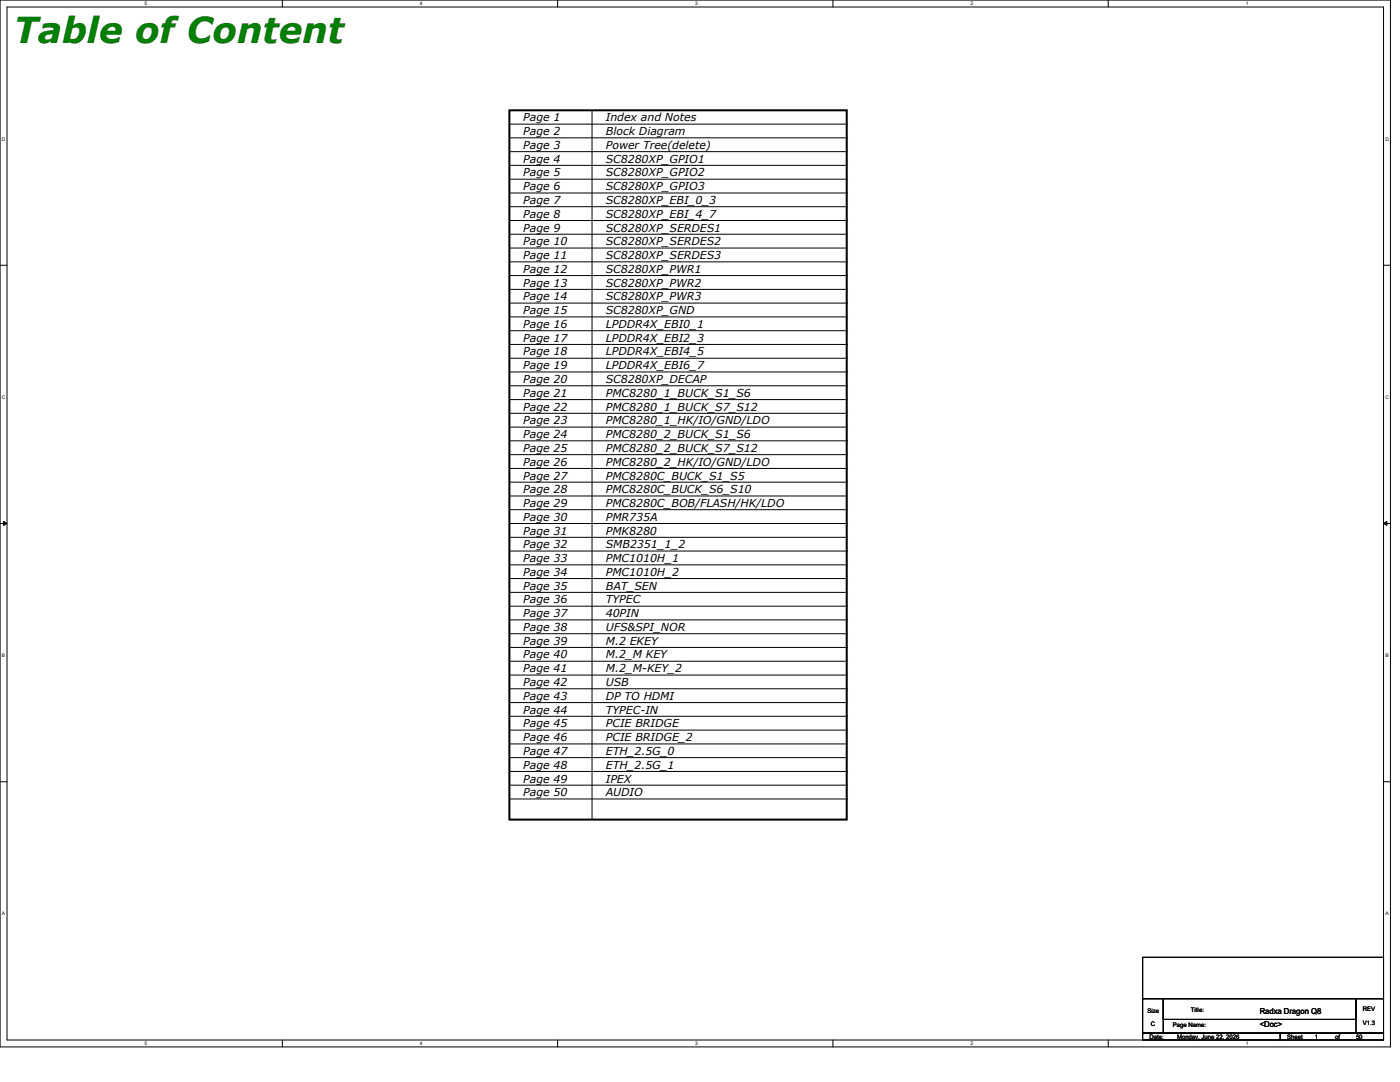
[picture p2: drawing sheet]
<svg xmlns="http://www.w3.org/2000/svg" width="558mm" height="431mm" viewBox="0 0 558 431" stroke-linecap="round" stroke-linejoin="round" font-family="sans-serif">
<defs><g id="words">
<text font-size="14.2" fill="#007f00" x="5.5" y="17.1">Table of Content</text>
<g font-size="4.4">
<text x="208.5" y="48.3">Page 1</text>
<text x="208.5" y="53.8">Page 2</text>
<text x="241.5" y="48.3">Index and Notes</text>
<text x="241.5" y="53.8">Block Diagram</text>
<text x="208.5" y="59.3">Page 3</text>
<text x="241.5" y="59.3">Power Tree(delete)</text>
<text x="208.5" y="64.8">Page 4</text>
<text x="241.5" y="64.8">SC8280XP_GPIO1</text>
<text x="208.5" y="70.3">Page 5</text>
<text x="241.5" y="70.3">SC8280XP_GPIO2</text>
<text x="208.5" y="75.8">Page 6</text>
<text x="241.5" y="75.8">SC8280XP_GPIO3</text>
<text x="208.5" y="81.3">Page 7</text>
<text x="241.5" y="81.3">SC8280XP_EBI_0_3</text>
<text x="208.5" y="86.7">Page 8</text>
<text x="241.5" y="86.7">SC8280XP_EBI_4_7</text>
<text x="208.5" y="92.2">Page 9</text>
<text x="241.5" y="92.2">SC8280XP_SERDES1</text>
<text x="208.5" y="97.7">Page 10</text>
<text x="241.5" y="97.7">SC8280XP_SERDES2</text>
<text x="208.5" y="103.2">Page 11</text>
<text x="241.5" y="103.2">SC8280XP_SERDES3</text>
<text x="208.5" y="108.7">Page 12</text>
<text x="241.5" y="108.7">SC8280XP_PWR1</text>
<text x="208.5" y="119.7">Page 14</text>
<text x="208.5" y="114.2">Page 13</text>
<text x="241.5" y="119.7">SC8280XP_PWR3</text>
<text x="241.5" y="114.2">SC8280XP_PWR2</text>
<text x="208.5" y="125.1">Page 15</text>
<text x="241.5" y="125.1">SC8280XP_GND</text>
<text x="208.5" y="130.6">Page 16</text>
<text x="241.5" y="130.6">LPDDR4X_EBI0_1</text>
<text x="208.5" y="136.1">Page 17</text>
<text x="241.5" y="136.1">LPDDR4X_EBI2_3</text>
<text x="208.5" y="141.6">Page 18</text>
<text x="241.5" y="141.6">LPDDR4X_EBI4_5</text>
<text x="208.5" y="147.1">Page 19</text>
<text x="241.5" y="147.1">LPDDR4X_EBI6_7</text>
<text x="208.5" y="152.6">Page 20</text>
<text x="241.5" y="152.6">SC8280XP_DECAP</text>
<text x="208.5" y="158.1">Page 21</text>
<text x="241.5" y="158.1">PMC8280_1_BUCK_S1_S6</text>
<text x="208.5" y="163.6">Page 22</text>
<text x="241.5" y="163.6">PMC8280_1_BUCK_S7_S12</text>
<text x="208.5" y="169">Page 23</text>
<text x="241.5" y="169">PMC8280_1_HK/IO/GND/LDO</text>
<text x="208.5" y="174.5">Page 24</text>
<text x="241.5" y="174.5">PMC8280_2_BUCK_S1_S6</text>
<text x="208.5" y="185.5">Page 26</text>
<text x="208.5" y="180">Page 25</text>
<text x="241.5" y="185.5">PMC8280_2_HK/IO/GND/LDO</text>
<text x="241.5" y="180">PMC8280_2_BUCK_S7_S12</text>
<text x="208.5" y="191">Page 27</text>
<text x="241.5" y="191">PMC8280C_BUCK_S1_S5</text>
<text x="208.5" y="196.5">Page 28</text>
<text x="241.5" y="196.5">PMC8280C_BUCK_S6_S10</text>
<text x="208.5" y="202">Page 29</text>
<text x="241.5" y="202">PMC8280C_BOB/FLASH/HK/LDO</text>
<text x="208.5" y="207.4">Page 30</text>
<text x="241.5" y="207.4">PMR735A</text>
<text x="208.5" y="212.9">Page 31</text>
<text x="241.5" y="212.9">PMK8280</text>
<text x="208.5" y="218.4">Page 32</text>
<text x="241.5" y="218.4">SMB2351_1_2</text>
<text x="208.5" y="223.9">Page 33</text>
<text x="241.5" y="223.9">PMC1010H_1</text>
<text x="208.5" y="229.4">Page 34</text>
<text x="241.5" y="229.4">PMC1010H_2</text>
<text x="208.5" y="234.9">Page 35</text>
<text x="241.5" y="234.9">BAT_SEN</text>
<text x="208.5" y="240.4">Page 36</text>
<text x="208.5" y="245.9">Page 37</text>
<text x="241.5" y="240.4">TYPEC</text>
<text x="241.5" y="245.9">40PIN</text>
<text x="208.5" y="251.3">Page 38</text>
<text x="241.5" y="251.3">UFS&amp;SPI_NOR</text>
<text x="208.5" y="256.8">Page 39</text>
<text x="241.5" y="256.8">M.2 EKEY</text>
<text x="208.5" y="262.3">Page 40</text>
<text x="241.5" y="262.3">M.2_M KEY</text>
<text x="208.5" y="267.8">Page 41</text>
<text x="241.5" y="267.8">M.2_M-KEY_2</text>
<text x="208.5" y="273.3">Page 42</text>
<text x="241.5" y="273.3">USB</text>
<text x="208.5" y="278.8">Page 43</text>
<text x="241.5" y="278.8">DP TO HDMI</text>
<text x="208.5" y="284.3">Page 44</text>
<text x="241.5" y="284.3">TYPEC-IN</text>
<text x="208.5" y="289.7">Page 45</text>
<text x="241.5" y="289.7">PCIE BRIDGE</text>
<text x="208.5" y="295.2">Page 46</text>
<text x="241.5" y="295.2">PCIE BRIDGE_2</text>
<text x="208.5" y="300.7">Page 47</text>
<text x="241.5" y="300.7">ETH_2.5G_0</text>
<text x="208.5" y="306.2">Page 48</text>
<text x="208.5" y="311.7">Page 49</text>
<text x="241.5" y="306.2">ETH_2.5G_1</text>
<text x="241.5" y="311.7">IPEX</text>
<text x="208.5" y="317.2">Page 50</text>
<text x="241.5" y="317.2">AUDIO</text>
</g>
<g font-size="3.3">
<text x="502.1" y="403.8">Radxa Dragon Q8</text>
<text x="502.1" y="409.3">&lt;Doc&gt;</text>
</g>
<g font-size="2.5">
<text x="457.3" y="403.6">Size</text>
<text x="474.6" y="403.1">Title:</text>
<text x="543.2" y="402.8">REV</text>
<text x="458.2" y="413.8">Date:</text>
<text x="458.7" y="408.9">C</text>
<text x="467.5" y="409.1">Page Name:</text>
<text x="469.1" y="413.8">Monday, June 22, 2026</text>
<text x="513" y="413.8">Sheet</text>
<text x="524" y="413.8">1</text>
<text x="532.2" y="413.8">of</text>
<text x="540.5" y="413.8">50</text>
<text x="543.2" y="408.3">V1.3</text>
</g>
<g font-size="2">
<text x="57.7" y="2.1">5</text>
<text x="167.4" y="2.1">4</text>
<text x="277.1" y="2.1">3</text>
<text x="386.8" y="2.1">2</text>
<text x="496.6" y="2.1">1</text>
<text x=".8" y="56">D</text>
<text x="552.2" y="56">D</text>
<text x=".8" y="158.9">C</text>
<text x="552.2" y="158.9">C</text>
<text x=".8" y="261.7">B</text>
<text x="552.2" y="261.7">B</text>
<text x=".8" y="364.6">A</text>
<text x="552.2" y="364.6">A</text>
<text x="57.7" y="416.3">5</text>
<text x="167.4" y="416.3">4</text>
<text x="277.1" y="416.3">3</text>
<text x="386.8" y="416.3">2</text>
<text x="496.6" y="416.3">1</text>
</g>
</g></defs>
<g fill="none" stroke="#000" stroke-width=".4">
<path d="M0 0h554.2v417h-554.2zM2.8 2.8h548.6v411.5h-548.6zM112.5 0v2.8M222.3 0v2.8M332 0v2.8M441.7 0v2.8M203 54.9h134.5M203 49.4h134.5M236 43.9v282.6M337.5 54.9h.1M337.5 49.4h.1M203 65.9h134.5"/>
<path d="M203 60.4h134.5M203 76.9h134.5M203 71.4h134.5M337.5 65.9h.1M337.5 60.4h.1M337.5 76.9h.1M337.5 71.4h.1M203 93.3h134.5M203 87.8h134.5M203 82.3h134.5M203 98.8h134.5M337.5 93.3h.1"/>
<path d="M337.5 87.8h.1M337.5 82.3h.1M337.5 98.8h.1M0 105.7h2.8M203 115.3h134.5M203 109.8h134.5M203 104.3h134.5M337.5 115.3h.1M337.5 109.8h.1M337.5 104.3h.1M551.4 105.7h2.8M203 120.7h134.5"/>
<path d="M203 137.2h134.5M203 131.7h134.5M203 126.2h134.5M337.5 120.7h.1M337.5 137.2h.1M337.5 131.7h.1M337.5 126.2h.1M203 153.7h134.5M203 148.2h134.5M203 142.7h134.5M203 159.2h134.5M337.5 153.7h.1"/>
<path d="M337.5 148.2h.1M337.5 142.7h.1M337.5 159.2h.1M203 175.6h134.5M203 170.1h134.5M203 164.6h134.5M337.5 175.6h.1M337.5 170.1h.1M337.5 164.6h.1M203 186.6h134.5M203 197.6h134.5M203 192.1h134.5"/>
<path d="M203 181.1h134.5M337.5 186.6h.1M337.5 197.6h.1M337.5 192.1h.1M337.5 181.1h.1M0 208.5h2.8M1.4 207.7l1.4 .8-1.4 .8zM203 208.5h134.5M203 214h134.5M203 203h134.5M203 219.5h134.5M337.5 214h.1"/>
<path d="M337.5 208.5h.1M337.5 203h.1M337.5 219.5h.1M551.4 208.5l1.4-.8v1.6zM551.4 208.5h2.8M203 236h134.5M203 230.5h134.5M203 225h134.5M337.5 236h.1M337.5 230.5h.1M337.5 225h.1M203 257.9h134.5"/>
<path d="M203 246.9h134.5M203 241.5h134.5M203 252.4h134.5M337.5 257.9h.1M337.5 246.9h.1M337.5 241.5h.1M337.5 252.4h.1M203 263.4h134.5M203 279.9h134.5M203 274.4h134.5M203 268.9h134.5M337.5 263.4h.1"/>
<path d="M337.5 279.9h.1M337.5 274.4h.1M337.5 268.9h.1M203 290.8h134.5M203 285.3h134.5M203 296.3h134.5M337.5 290.8h.1M337.5 285.3h.1M337.5 296.3h.1M0 311.4h2.8M203 307.3h134.5M203 301.8h134.5"/>
<path d="M203 312.8h134.5M203 318.3h134.5M337.5 307.3h.1M337.5 301.8h.1M337.5 312.8h.1M337.5 318.3h.1M551.4 311.4h2.8M236 326.5h.1M455.4 381.3h96v16.5h-96zM455.4 397.8h8.2v13.7h-8.2zM463.6 397.8h76.9v8.3h-76.9zM540.5 397.8h10.9v13.7h-10.9z"/>
<path d="M112.5 414.3v2.7M222.3 414.3v2.7M332 414.3v2.7M441.7 414.3v2.7M455.4 411.5h54.9v2.8h-54.9zM463.6 411.5h82.3M510.3 411.5h41.1v2.8h-41.1zM545.9 411.5h.1"/>
</g>
<path d="M1.4 207.7l1.4 .8-1.4 .8zM551.4 208.5l1.4-.8v1.6z" fill="#000"/>
<path d="M203 43.9h134.5v282.6h-134.5z" fill="none" stroke="#000" stroke-width=".8"/>
<use href="#words"/>
</svg>
